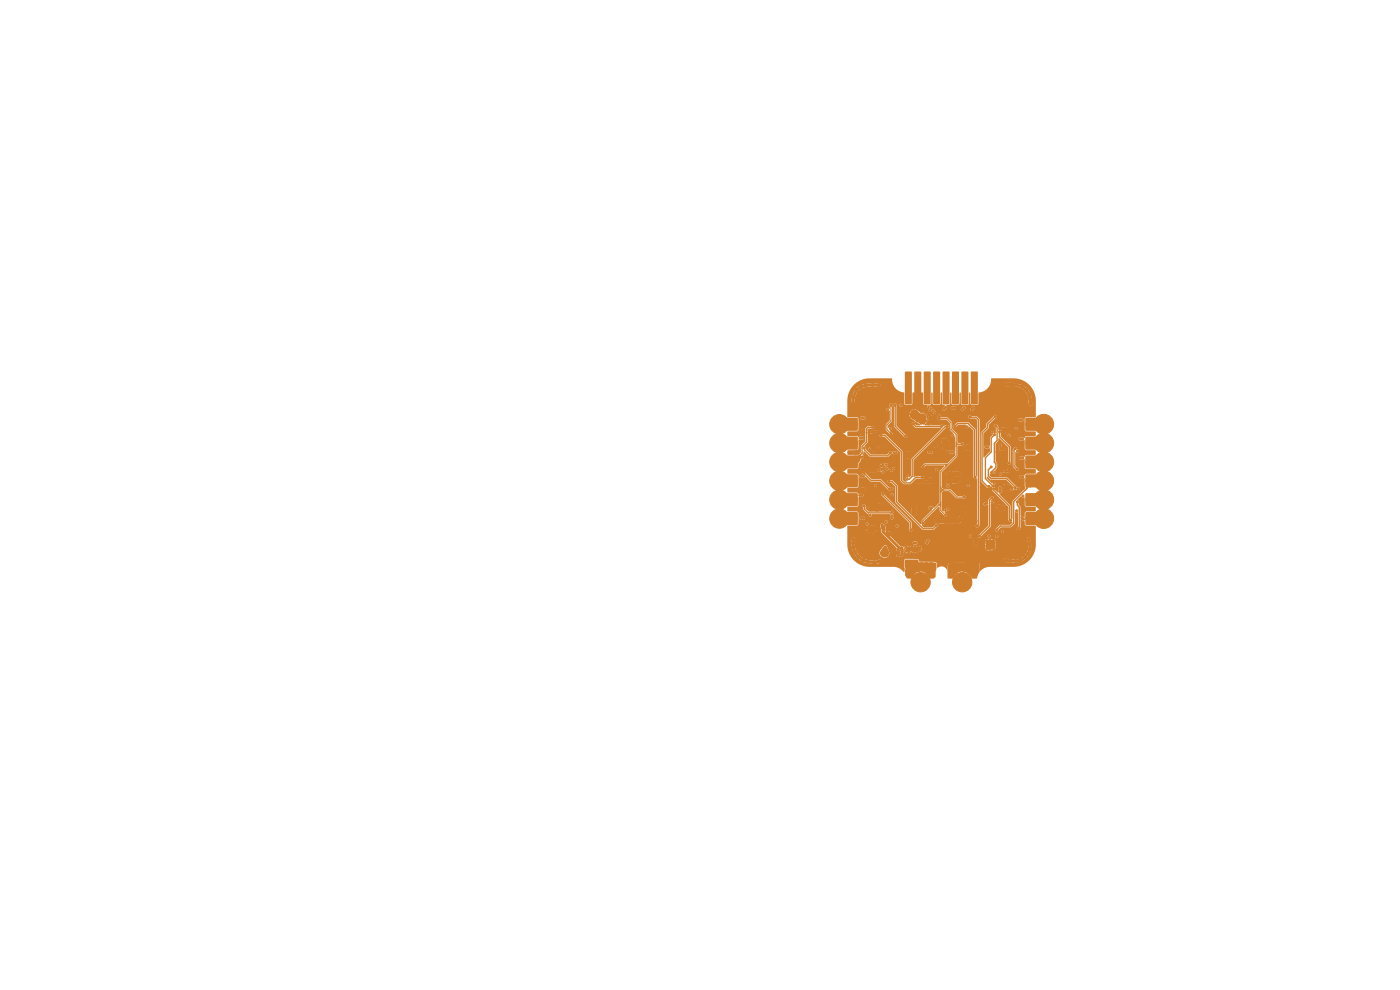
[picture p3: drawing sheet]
<svg xmlns="http://www.w3.org/2000/svg" width="297mm" height="210mm" viewBox="0 0 297 210" stroke-linecap="round" stroke-linejoin="round" font-family="sans-serif">
<circle cx="178.1" cy="90" r="2.05" fill="#ce7d2c" stroke="#ce7d2c" stroke-width=".21"/>
<g fill="#ce7d2c">
<path d="M179.1 88.7l2.7-.1 .2 .3v1.3l-.3 .2h-2.5l-.2-.3z"/>
<path d="M179.1 89.7l2.7-.1 .2 .3v1.3l-.3 .2h-2.5l-.2-.3z"/>
</g>
<circle cx="178.1" cy="94" r="2.05" fill="#ce7d2c" stroke="#ce7d2c" stroke-width=".21"/>
<g fill="#ce7d2c">
<path d="M179.1 92.7l2.7-.1 .2 .3v1.3l-.3 .2h-2.5l-.2-.3z"/>
<path d="M179.1 93.7l2.7-.1 .2 .3v1.3l-.3 .2h-2.5l-.2-.3z"/>
</g>
<circle cx="178.1" cy="98" r="2.05" fill="#ce7d2c" stroke="#ce7d2c" stroke-width=".21"/>
<g fill="#ce7d2c">
<path d="M179.1 96.7l2.7-.1 .2 .3v1.3l-.3 .2h-2.5l-.2-.3z"/>
<path d="M179.1 97.7l2.7-.1 .2 .3v1.3l-.3 .2h-2.5l-.2-.3z"/>
</g>
<circle cx="178.1" cy="102" r="2.05" fill="#ce7d2c" stroke="#ce7d2c" stroke-width=".21"/>
<g fill="#ce7d2c">
<path d="M179.1 100.7l2.7-.1 .2 .3v1.3l-.3 .2h-2.5l-.2-.3z"/>
<path d="M179.1 101.7l2.7-.1 .2 .3v1.3l-.3 .2h-2.5l-.2-.3z"/>
</g>
<circle cx="178.1" cy="106" r="2.05" fill="#ce7d2c" stroke="#ce7d2c" stroke-width=".21"/>
<g fill="#ce7d2c">
<path d="M179.1 104.7l2.7-.1 .2 .3v1.3l-.3 .2h-2.5l-.2-.3z"/>
<path d="M179.1 105.7l2.7-.1 .2 .3v1.3l-.3 .2h-2.5l-.2-.3z"/>
</g>
<circle cx="178.1" cy="110" r="2.05" fill="#ce7d2c" stroke="#ce7d2c" stroke-width=".21"/>
<g fill="#ce7d2c">
<path d="M179.1 108.7l2.7-.1 .2 .3v1.3l-.3 .2h-2.5l-.2-.3z"/>
<path d="M179.1 109.7l2.7-.1 .2 .3v1.3l-.3 .2h-2.5l-.2-.3z"/>
<path d="M217.6 88.7l2.7-.1 .2 .3v1.3l-.3 .2h-2.5l-.2-.3z"/>
<path d="M217.6 89.7l2.7-.1 .2 .3v1.3l-.3 .2h-2.5l-.2-.3z"/>
</g>
<circle cx="221.4" cy="90" r="2.1" fill="#ce7d2c" stroke="#ce7d2c" stroke-width=".21"/>
<g fill="#ce7d2c">
<path d="M217.6 92.7l2.7-.1 .2 .3v1.3l-.3 .2h-2.5l-.2-.3z"/>
<path d="M217.6 93.7l2.7-.1 .2 .3v1.3l-.3 .2h-2.5l-.2-.3z"/>
</g>
<circle cx="221.4" cy="94" r="2.1" fill="#ce7d2c" stroke="#ce7d2c" stroke-width=".21"/>
<g fill="#ce7d2c">
<path d="M217.6 96.7l2.7-.1 .2 .3v1.3l-.3 .2h-2.5l-.2-.3z"/>
<path d="M217.6 97.7l2.7-.1 .2 .3v1.3l-.3 .2h-2.5l-.2-.3z"/>
</g>
<circle cx="221.4" cy="98" r="2.1" fill="#ce7d2c" stroke="#ce7d2c" stroke-width=".21"/>
<g fill="#ce7d2c">
<path d="M217.6 100.7l2.7-.1 .2 .3v1.3l-.3 .2h-2.5l-.2-.3z"/>
<path d="M217.6 101.7l2.7-.1 .2 .3v1.3l-.3 .2h-2.5l-.2-.3z"/>
</g>
<circle cx="221.4" cy="102" r="2.1" fill="#ce7d2c" stroke="#ce7d2c" stroke-width=".21"/>
<g fill="#ce7d2c">
<path d="M217.6 104.7l2.7-.1 .2 .3v1.3l-.3 .2h-2.5l-.2-.3z"/>
<path d="M217.6 105.7l2.7-.1 .2 .3v1.3l-.3 .2h-2.5l-.2-.3z"/>
</g>
<circle cx="221.4" cy="106" r="2.1" fill="#ce7d2c" stroke="#ce7d2c" stroke-width=".21"/>
<g fill="#ce7d2c">
<path d="M217.6 108.7l2.7-.1 .2 .3v1.3l-.3 .2h-2.5l-.2-.3z"/>
<path d="M217.6 109.7l2.7-.1 .2 .3v1.3l-.3 .2h-2.5l-.2-.3z"/>
</g>
<circle cx="221.4" cy="110" r="2.1" fill="#ce7d2c" stroke="#ce7d2c" stroke-width=".21"/>
<path d="M192 118.8l2.7-.1 .2 .3v1.3l-.3 .2h-2.6l-.1-.3z" fill="#ce7d2c"/>
<g fill="#ce7d2c" stroke="#ce7d2c" stroke-width=".21">
<circle cx="195.3" cy="123.5" r="2.05"/>
<circle cx="204.1" cy="123.5" r="2.05"/>
</g>
<path d="M204.7 118.8l2.8-.1 .1 .3v1.3l-.2 .2h-2.6l-.2-.3z" fill="#ce7d2c"/>
<g fill="#ce7d2c" stroke="#ce7d2c" stroke-width=".21">
<circle cx="184.5" cy="85" r="2.2"/>
<circle cx="184.5" cy="115.5" r="2.2"/>
<circle cx="215" cy="85" r="2.2"/>
<circle cx="215" cy="115.5" r="2.2"/>
</g>
<g fill="#ce7d2c">
<path d="M192 78.9l1.2-.1 .2 .2v6.6l-.2 .2h-1l-.3-.2z"/>
<path d="M194 78.9l1.2-.1 .3 .2v6.6l-.3 .2h-1l-.3-.2z"/>
<path d="M196 78.9l1.2-.1 .2 .2v6.6l-.2 .2h-1l-.2-.2z"/>
<path d="M198 78.9l1.2-.1 .3 .2v6.6l-.3 .2h-1l-.3-.2z"/>
<path d="M200 78.9l1.2-.1 .2 .2v6.6l-.2 .2h-1l-.3-.2z"/>
<path d="M202 78.9l1.2-.1 .2 .2v6.6l-.2 .2h-1l-.3-.2z"/>
<path d="M204 78.9l1.2-.1 .2 .2v6.6l-.2 .2h-1l-.3-.2z"/>
<path d="M206 78.9l1.2-.1 .2 .2v6.6l-.2 .2h-1l-.2-.2z"/>
</g>
<g fill="#ce7d2c" stroke="#ce7d2c" stroke-width=".21">
<circle cx="213" cy="91.8" r=".2"/>
<circle cx="192.3" cy="96" r=".2"/>
<circle cx="212.8" cy="107.5" r=".22"/>
<circle cx="181.4" cy="117.2" r=".3"/>
<circle cx="185.6" cy="99.5" r=".2"/>
<circle cx="183.1" cy="91.3" r=".2"/>
<circle cx="188.1" cy="107.3" r=".2"/>
<circle cx="207" cy="90.3" r=".2"/>
<circle cx="187.6" cy="106.9" r=".2"/>
<circle cx="184.5" cy="108" r=".2"/>
<circle cx="189.6" cy="117.9" r=".2"/>
<circle cx="200.6" cy="93.8" r=".2"/>
<circle cx="201.7" cy="100.2" r=".2"/>
<circle cx="212.9" cy="103.9" r=".2"/>
<circle cx="182.9" cy="91.9" r=".2"/>
<circle cx="218.3" cy="114.4" r=".3"/>
<circle cx="183.8" cy="112.9" r=".2"/>
<circle cx="216.4" cy="95.8" r=".22"/>
<circle cx="195.1" cy="86.9" r=".2"/>
<circle cx="213.9" cy="103.9" r=".2"/>
<circle cx="198" cy="101.8" r=".2"/>
<circle cx="199" cy="110.3" r=".2"/>
<circle cx="197.4" cy="101.8" r=".2"/>
<circle cx="193.8" cy="117.8" r=".22"/>
<circle cx="205.6" cy="108.5" r=".2"/>
<circle cx="182" cy="96.2" r=".2"/>
<circle cx="186.8" cy="107.1" r=".2"/>
<circle cx="194.3" cy="102.3" r=".2"/>
<circle cx="200.7" cy="94.8" r=".2"/>
<circle cx="191.9" cy="118.2" r=".22"/>
<circle cx="216.9" cy="95.8" r=".22"/>
<circle cx="216.3" cy="91.7" r=".23"/>
<circle cx="215.6" cy="112.8" r=".2"/>
<circle cx="204.6" cy="108.7" r=".2"/>
<circle cx="184.5" cy="107.4" r=".2"/>
<circle cx="192.2" cy="97" r=".2"/>
<circle cx="184.7" cy="104.1" r=".2"/>
<circle cx="204.5" cy="121" r=".23"/>
<circle cx="211.9" cy="95.9" r=".2"/>
<circle cx="211.7" cy="107.3" r=".23"/>
<circle cx="184.4" cy="100" r=".2"/>
<circle cx="201.2" cy="102.4" r=".2"/>
<circle cx="205.7" cy="118.2" r=".22"/>
<circle cx="204" cy="110.5" r=".22"/>
<circle cx="203" cy="110.9" r=".2"/>
<circle cx="194.5" cy="100.7" r=".2"/>
<circle cx="197.4" cy="102.3" r=".2"/>
<circle cx="197.5" cy="88.5" r=".2"/>
<circle cx="205.1" cy="108.2" r=".2"/>
<circle cx="202.5" cy="120" r=".23"/>
<circle cx="204" cy="110" r=".23"/>
<circle cx="202.7" cy="101.8" r=".2"/>
<circle cx="202.4" cy="110.9" r=".2"/>
<circle cx="200.5" cy="102.4" r=".2"/>
<circle cx="200.9" cy="93.3" r=".2"/>
<circle cx="184.9" cy="112.1" r=".2"/>
<circle cx="201.1" cy="110.9" r=".2"/>
<circle cx="200" cy="94.3" r=".2"/>
<circle cx="184.7" cy="112.8" r=".2"/>
<circle cx="206" cy="94.9" r=".2"/>
<circle cx="186.4" cy="81.7" r=".3"/>
<circle cx="204.8" cy="94.5" r=".2"/>
<circle cx="194.2" cy="109.1" r=".2"/>
<circle cx="197.6" cy="101" r=".2"/>
<circle cx="212.2" cy="107.8" r=".2"/>
<circle cx="201.5" cy="122" r=".23"/>
<circle cx="183.4" cy="103.7" r=".2"/>
<circle cx="213.9" cy="103" r=".22"/>
<circle cx="201.3" cy="94.8" r=".2"/>
<circle cx="218.1" cy="117.5" r=".3"/>
<circle cx="212.8" cy="103.1" r=".23"/>
<circle cx="192.8" cy="96" r=".2"/>
<circle cx="202" cy="120.5" r=".22"/>
<circle cx="216.5" cy="99.8" r=".23"/>
<circle cx="203.4" cy="110" r=".23"/>
<circle cx="202" cy="121.5" r=".22"/>
<circle cx="187.7" cy="95" r=".2"/>
<circle cx="216.8" cy="91.7" r=".23"/>
<circle cx="214.5" cy="81.5" r=".3"/>
<circle cx="200.6" cy="94.3" r=".2"/>
<circle cx="211.6" cy="107.9" r=".22"/>
<circle cx="182.3" cy="92" r=".2"/>
<circle cx="201.7" cy="101.8" r=".2"/>
<circle cx="201.1" cy="110.3" r=".2"/>
<circle cx="184.6" cy="99.5" r=".2"/>
<circle cx="193.2" cy="117.8" r=".22"/>
<circle cx="206.8" cy="114.5" r=".22"/>
<circle cx="189.4" cy="116.6" r=".2"/>
<circle cx="200.5" cy="101.8" r=".2"/>
<circle cx="185.9" cy="100" r=".2"/>
<circle cx="216.4" cy="113.1" r=".2"/>
<circle cx="213.1" cy="103.5" r=".2"/>
<circle cx="201.5" cy="121" r=".23"/>
<circle cx="184.5" cy="95.6" r=".2"/>
<circle cx="196.2" cy="87.3" r=".2"/>
<circle cx="203.5" cy="100.9" r=".2"/>
<circle cx="203.5" cy="100.3" r=".2"/>
<circle cx="185.6" cy="111.7" r=".2"/>
<circle cx="199.8" cy="93.3" r=".2"/>
<circle cx="207" cy="122.1" r=".2"/>
<circle cx="200.2" cy="94.8" r=".2"/>
<circle cx="206.2" cy="121.1" r=".2"/>
<circle cx="181.1" cy="116.2" r=".3"/>
<circle cx="183.7" cy="81.7" r=".3"/>
<circle cx="200.7" cy="95.3" r=".2"/>
<circle cx="214.1" cy="103.5" r=".2"/>
<circle cx="185.3" cy="112.1" r=".2"/>
<circle cx="198.1" cy="94.5" r=".2"/>
<circle cx="195.1" cy="86.2" r=".2"/>
<circle cx="204.8" cy="95.4" r=".2"/>
<circle cx="204" cy="119.7" r=".2"/>
<circle cx="189.9" cy="117.1" r=".2"/>
<circle cx="206" cy="95.4" r=".2"/>
<circle cx="202" cy="119.7" r=".23"/>
<circle cx="193.2" cy="118.2" r=".2"/>
<circle cx="205.1" cy="108.6" r=".2"/>
<circle cx="202.9" cy="100.8" r=".2"/>
<circle cx="206.3" cy="122.1" r=".2"/>
<circle cx="193.7" cy="108.6" r=".2"/>
<circle cx="183.3" cy="104.2" r=".2"/>
<circle cx="205.5" cy="94.9" r=".2"/>
<circle cx="205.6" cy="108" r=".2"/>
<circle cx="195.1" cy="114.6" r=".23"/>
<circle cx="186.1" cy="108.3" r=".2"/>
<circle cx="205" cy="120.5" r=".2"/>
<circle cx="185.2" cy="91.7" r=".2"/>
<circle cx="214.2" cy="99.7" r=".2"/>
<circle cx="204.2" cy="93.3" r=".2"/>
<circle cx="212.8" cy="91.4" r=".2"/>
<circle cx="182.4" cy="103.9" r=".2"/>
<circle cx="212.8" cy="108.1" r=".23"/>
<circle cx="203.2" cy="102.3" r=".2"/>
<circle cx="217" cy="99.8" r=".23"/>
<circle cx="213.4" cy="103.9" r=".2"/>
<circle cx="182.7" cy="112.6" r=".22"/>
<circle cx="204" cy="109.4" r=".23"/>
<circle cx="217.5" cy="118.2" r=".3"/>
<circle cx="193.7" cy="109.2" r=".2"/>
<circle cx="212.2" cy="98.5" r=".2"/>
<circle cx="203.7" cy="101.8" r=".2"/>
<circle cx="212.3" cy="107.3" r=".23"/>
<circle cx="214.1" cy="91" r=".2"/>
<circle cx="202.8" cy="121.5" r=".2"/>
<circle cx="197.5" cy="89.6" r=".2"/>
<circle cx="181.7" cy="95.7" r=".2"/>
<circle cx="216.8" cy="107.8" r=".23"/>
<circle cx="185.9" cy="95.3" r=".2"/>
<circle cx="185.3" cy="96" r=".2"/>
<circle cx="194.6" cy="94.9" r=".2"/>
<circle cx="184.8" cy="96" r=".2"/>
<circle cx="213.6" cy="103.5" r=".2"/>
<circle cx="193.3" cy="115.4" r=".22"/>
<circle cx="185.1" cy="99.5" r=".2"/>
<circle cx="217" cy="103.7" r=".22"/>
<circle cx="188.6" cy="107.3" r=".2"/>
<circle cx="184.4" cy="112.2" r=".2"/>
<circle cx="194.5" cy="100.3" r=".2"/>
<circle cx="213.4" cy="112.4" r=".2"/>
<circle cx="193.6" cy="107.6" r=".2"/>
<circle cx="212.4" cy="116.5" r=".2"/>
<circle cx="203.2" cy="101.8" r=".2"/>
<circle cx="181.7" cy="82.7" r=".3"/>
<circle cx="202.3" cy="100.3" r=".2"/>
<circle cx="218.5" cy="84.6" r=".3"/>
<circle cx="213.4" cy="103" r=".22"/>
<circle cx="213.9" cy="91.4" r=".2"/>
<circle cx="194.8" cy="102.3" r=".2"/>
<circle cx="202.3" cy="122" r=".2"/>
<circle cx="183.1" cy="118.8" r=".3"/>
<circle cx="189.1" cy="113.5" r=".22"/>
<circle cx="198.6" cy="94.5" r=".2"/>
<circle cx="180.8" cy="85.8" r=".3"/>
<circle cx="201.8" cy="100.7" r=".2"/>
<circle cx="183.2" cy="112.6" r=".22"/>
<circle cx="195.3" cy="102.3" r=".2"/>
<circle cx="185.1" cy="81.6" r=".3"/>
<circle cx="198" cy="97.8" r=".2"/>
<circle cx="205.4" cy="121.1" r=".2"/>
<circle cx="192.5" cy="118.2" r=".23"/>
<circle cx="212.4" cy="95.9" r=".2"/>
<circle cx="205.4" cy="95.4" r=".2"/>
<circle cx="218.5" cy="115.4" r=".3"/>
<circle cx="181.9" cy="108" r=".2"/>
<circle cx="213.4" cy="95.9" r=".2"/>
<circle cx="201.1" cy="93.8" r=".2"/>
<circle cx="202.9" cy="100.3" r=".2"/>
<circle cx="182.6" cy="82.1" r=".3"/>
<circle cx="192.3" cy="96.5" r=".2"/>
<circle cx="184.2" cy="119.2" r=".3"/>
<circle cx="196.9" cy="102.3" r=".2"/>
<circle cx="186.3" cy="107.1" r=".2"/>
<circle cx="184.8" cy="108.2" r=".2"/>
<circle cx="204.6" cy="107.7" r=".2"/>
<circle cx="182.3" cy="99.7" r=".2"/>
<circle cx="206.6" cy="121.6" r=".2"/>
<circle cx="213.3" cy="95.4" r=".2"/>
<circle cx="198.5" cy="110.3" r=".2"/>
<circle cx="197.1" cy="89.9" r=".2"/>
<circle cx="218.5" cy="108.1" r=".22"/>
<circle cx="203.5" cy="121" r=".23"/>
<circle cx="188.3" cy="113.1" r=".23"/>
<circle cx="186.8" cy="94.7" r=".2"/>
<circle cx="182.8" cy="100.1" r=".2"/>
<circle cx="197.5" cy="89.1" r=".2"/>
<circle cx="202.2" cy="102.1" r=".2"/>
<circle cx="213" cy="91" r=".2"/>
<circle cx="181.3" cy="95.8" r=".2"/>
<circle cx="205.9" cy="94.5" r=".2"/>
<circle cx="213.4" cy="108.1" r=".22"/>
<circle cx="184.8" cy="100" r=".2"/>
<circle cx="182.1" cy="118.1" r=".3"/>
<circle cx="201.5" cy="120" r=".23"/>
<circle cx="200.5" cy="110.3" r=".2"/>
<circle cx="218.7" cy="85.7" r=".3"/>
<circle cx="196.4" cy="102.3" r=".2"/>
<circle cx="194.1" cy="94.9" r=".2"/>
<circle cx="201.1" cy="105.8" r=".2"/>
<circle cx="201.2" cy="100.2" r=".2"/>
<circle cx="213.6" cy="91.8" r=".2"/>
<circle cx="182.8" cy="104.2" r=".2"/>
<circle cx="194.1" cy="94.5" r=".2"/>
<circle cx="182.3" cy="108.2" r=".2"/>
<circle cx="185.7" cy="103.7" r=".2"/>
<circle cx="186" cy="91.6" r=".2"/>
<circle cx="212.5" cy="91" r=".2"/>
<circle cx="185.5" cy="119.3" r=".3"/>
<circle cx="195.4" cy="86.6" r=".2"/>
<circle cx="192.8" cy="96.5" r=".2"/>
<circle cx="218.4" cy="83.7" r=".3"/>
<circle cx="186.7" cy="119.1" r=".3"/>
<circle cx="187.7" cy="107.3" r=".2"/>
<circle cx="207" cy="121.1" r=".2"/>
<circle cx="202.5" cy="121" r=".23"/>
<circle cx="201.7" cy="102.4" r=".2"/>
<circle cx="212.2" cy="108.4" r=".2"/>
<circle cx="203" cy="120.5" r=".22"/>
<circle cx="201.7" cy="110.9" r=".2"/>
<circle cx="182.8" cy="107.7" r=".2"/>
<circle cx="197.9" cy="100.6" r=".2"/>
<circle cx="216.8" cy="82.1" r=".3"/>
<circle cx="182.5" cy="91.4" r=".2"/>
<circle cx="207.4" cy="115.5" r=".22"/>
<circle cx="200.6" cy="100.8" r=".2"/>
<circle cx="210.8" cy="117.1" r=".22"/>
<circle cx="202.9" cy="110.4" r=".2"/>
<circle cx="181.1" cy="84.2" r=".3"/>
<circle cx="184.3" cy="91.3" r=".2"/>
<circle cx="197.4" cy="100.6" r=".2"/>
<circle cx="216.9" cy="113.5" r=".2"/>
<circle cx="202.3" cy="100.8" r=".2"/>
<circle cx="199" cy="110.8" r=".2"/>
<circle cx="194.2" cy="108.6" r=".2"/>
<circle cx="202.3" cy="110.4" r=".2"/>
<circle cx="206.8" cy="115" r=".22"/>
<circle cx="181.5" cy="96.2" r=".2"/>
<circle cx="185.9" cy="112.1" r=".2"/>
<circle cx="205.4" cy="94.5" r=".2"/>
<circle cx="212.2" cy="115.7" r=".2"/>
<circle cx="200" cy="93.8" r=".2"/>
<circle cx="194.2" cy="108.1" r=".2"/>
<circle cx="215.6" cy="81.6" r=".3"/>
<circle cx="198.5" cy="110.8" r=".2"/>
<circle cx="217.7" cy="82.7" r=".3"/>
<circle cx="197.3" cy="87.6" r=".2"/>
<circle cx="185.7" cy="104.1" r=".2"/>
<circle cx="200.2" cy="95.3" r=".2"/>
<circle cx="203.5" cy="120" r=".23"/>
<circle cx="194.5" cy="94.5" r=".2"/>
<circle cx="195.8" cy="102.3" r=".2"/>
<circle cx="184.7" cy="103.4" r=".2"/>
<circle cx="196.6" cy="87" r=".2"/>
<circle cx="213.4" cy="81.6" r=".3"/>
<circle cx="196.8" cy="87.5" r=".2"/>
<circle cx="213.5" cy="91" r=".2"/>
<circle cx="191.8" cy="114" r=".22"/>
<circle cx="182.3" cy="107.8" r=".2"/>
<circle cx="213.3" cy="94.9" r=".2"/>
<circle cx="184.8" cy="107.7" r=".2"/>
<circle cx="185.9" cy="94.8" r=".2"/>
<circle cx="185.1" cy="111.7" r=".2"/>
<circle cx="202.7" cy="102.3" r=".2"/>
<circle cx="207.4" cy="115" r=".23"/>
<circle cx="212.1" cy="115" r=".2"/>
<circle cx="181.1" cy="114.4" r=".3"/>
<circle cx="218.4" cy="116.6" r=".3"/>
<circle cx="190.7" cy="113.9" r=".23"/>
<circle cx="182.2" cy="95.6" r=".2"/>
<circle cx="197.1" cy="88.7" r=".2"/>
<circle cx="192.8" cy="97" r=".2"/>
<circle cx="187.2" cy="95" r=".2"/>
<circle cx="212.9" cy="95.9" r=".2"/>
<circle cx="203.4" cy="110.5" r=".22"/>
<circle cx="200.5" cy="110.8" r=".2"/>
<circle cx="192.8" cy="115.4" r=".23"/>
<circle cx="204.5" cy="120" r=".23"/>
<circle cx="193.7" cy="108.1" r=".2"/>
<circle cx="200.3" cy="93.3" r=".2"/>
<circle cx="214.4" cy="119" r=".3"/>
<circle cx="183.3" cy="91.7" r=".2"/>
<circle cx="204.9" cy="94.9" r=".2"/>
<circle cx="185.9" cy="95.8" r=".2"/>
<circle cx="214.2" cy="100.1" r=".2"/>
<circle cx="217" cy="112.7" r=".23"/>
<circle cx="185.4" cy="100" r=".2"/>
<circle cx="182.8" cy="108.2" r=".2"/>
<circle cx="204.6" cy="108.2" r=".2"/>
<circle cx="216.6" cy="104" r=".22"/>
<circle cx="197.1" cy="101" r=".2"/>
<circle cx="197.9" cy="102.3" r=".2"/>
<circle cx="201.7" cy="110.3" r=".2"/>
<circle cx="187.2" cy="94.5" r=".2"/>
<circle cx="201.3" cy="95.3" r=".2"/>
<circle cx="216.6" cy="118.8" r=".3"/>
<circle cx="204.6" cy="90.6" r=".2"/>
<circle cx="203.7" cy="93.7" r=".2"/>
<circle cx="191.9" cy="117.6" r=".22"/>
<circle cx="201.2" cy="100.8" r=".2"/>
<circle cx="206.8" cy="115.5" r=".22"/>
<circle cx="203.7" cy="93.3" r=".2"/>
<circle cx="197.1" cy="89.4" r=".2"/>
<circle cx="201.1" cy="101.8" r=".2"/>
<circle cx="215.5" cy="119" r=".3"/>
<circle cx="195" cy="115.4" r=".23"/>
<circle cx="198.1" cy="94" r=".2"/>
<circle cx="197.7" cy="105.5" r=".2"/>
<circle cx="182.8" cy="99.6" r=".2"/>
<circle cx="206.3" cy="118.2" r=".23"/>
<circle cx="213.2" cy="118.9" r=".3"/>
<circle cx="196.9" cy="101.8" r=".2"/>
<circle cx="214" cy="99.3" r=".2"/>
<circle cx="198.6" cy="95" r=".2"/>
<circle cx="205.1" cy="107.7" r=".2"/>
<circle cx="189.9" cy="117.6" r=".2"/>
<circle cx="181" cy="115.2" r=".3"/>
<circle cx="187.2" cy="106.9" r=".2"/>
<circle cx="212.2" cy="96.3" r=".2"/>
<circle cx="213.3" cy="91.4" r=".2"/>
<circle cx="194.6" cy="86" r=".2"/>
<circle cx="190.3" cy="113.5" r=".23"/>
<circle cx="182.3" cy="100.1" r=".2"/>
<circle cx="204" cy="100.6" r=".2"/>
<circle cx="186.3" cy="94.7" r=".2"/>
<circle cx="187.2" cy="107.3" r=".2"/>
<circle cx="192.5" cy="117.6" r=".22"/>
<circle cx="194.2" cy="107.6" r=".2"/>
<circle cx="213.4" cy="100" r=".2"/>
<circle cx="213.5" cy="107.6" r=".22"/>
<circle cx="195.5" cy="87.3" r=".2"/>
<circle cx="188.8" cy="113" r=".23"/>
<circle cx="189.8" cy="116.7" r=".2"/>
<circle cx="184.6" cy="111.7" r=".2"/>
<circle cx="189.4" cy="117.1" r=".2"/>
<circle cx="201.2" cy="94.3" r=".2"/>
<circle cx="182.8" cy="103.7" r=".2"/>
<circle cx="207.3" cy="114.4" r=".22"/>
<circle cx="185.5" cy="113" r=".2"/>
<circle cx="188.6" cy="113.5" r=".23"/>
<circle cx="212.6" cy="100" r=".2"/>
<circle cx="211.5" cy="95.9" r=".2"/>
<circle cx="184.3" cy="91.8" r=".2"/>
<circle cx="195.8" cy="87" r=".2"/>
<circle cx="194.7" cy="86.5" r=".2"/>
<circle cx="189.3" cy="117.6" r=".2"/>
<circle cx="198.6" cy="93.9" r=".2"/>
<circle cx="203" cy="119.7" r=".2"/>
<circle cx="205" cy="119.5" r=".2"/>
<circle cx="197.2" cy="88.1" r=".2"/>
<circle cx="205.8" cy="121.7" r=".2"/>
<circle cx="204" cy="120.5" r=".22"/>
<circle cx="193.8" cy="118.2" r=".2"/>
<circle cx="215.8" cy="95.7" r=".22"/>
<circle cx="216.9" cy="93.1" r=".23"/>
<circle cx="210.5" cy="91.7" r=".2"/>
<circle cx="212.2" cy="100.6" r=".2"/>
<circle cx="214.1" cy="92.4" r=".2"/>
<circle cx="216.4" cy="93.1" r=".23"/>
<circle cx="205.2" cy="90.5" r=".2"/>
<circle cx="193.3" cy="88.4" r=".2"/>
<circle cx="193.7" cy="88.7" r=".2"/>
<circle cx="194.6" cy="89.3" r=".2"/>
<circle cx="196" cy="89.8" r=".2"/>
<circle cx="194" cy="88.3" r=".2"/>
<circle cx="194.3" cy="87.2" r=".2"/>
<circle cx="210" cy="115.2" r=".22"/>
<circle cx="210.8" cy="115.8" r=".22"/>
<circle cx="196.1" cy="88.9" r=".2"/>
<circle cx="195.4" cy="88.9" r=".2"/>
<circle cx="195" cy="87.9" r=".2"/>
<circle cx="196.3" cy="88.4" r=".2"/>
<circle cx="210" cy="114.7" r=".23"/>
<circle cx="210.8" cy="116.4" r=".23"/>
<circle cx="209.4" cy="116.4" r=".22"/>
<circle cx="210" cy="116.4" r=".23"/>
<circle cx="193.5" cy="87.4" r=".2"/>
<circle cx="209.4" cy="115.2" r=".23"/>
<circle cx="195.2" cy="88.4" r=".2"/>
<circle cx="193.9" cy="115.2" r=".2"/>
<circle cx="194.9" cy="88.8" r=".2"/>
<circle cx="193.6" cy="88" r=".2"/>
<circle cx="196.4" cy="89.3" r=".2"/>
<circle cx="194.4" cy="115.2" r=".2"/>
<circle cx="210.8" cy="114.7" r=".22"/>
<circle cx="196" cy="88.1" r=".2"/>
<circle cx="194.6" cy="87.6" r=".2"/>
<circle cx="209.3" cy="114.7" r=".22"/>
<circle cx="209.4" cy="115.8" r=".23"/>
<circle cx="210.8" cy="115.2" r=".22"/>
<circle cx="193.1" cy="87.9" r=".2"/>
<circle cx="194" cy="87.6" r=".2"/>
<circle cx="194.7" cy="88.3" r=".2"/>
<circle cx="194.3" cy="87.9" r=".2"/>
<circle cx="195.7" cy="88.5" r=".2"/>
<circle cx="195.1" cy="89.3" r=".2"/>
<circle cx="210" cy="115.8" r=".23"/>
<circle cx="194.4" cy="88.8" r=".2"/>
<circle cx="195.5" cy="88" r=".2"/>
<circle cx="195.4" cy="89.8" r=".2"/>
<circle cx="195.7" cy="89.3" r=".2"/>
<circle cx="193.8" cy="87.1" r=".2"/>
<circle cx="210.5" cy="106.6" r=".2"/>
<circle cx="212.7" cy="112.7" r=".2"/>
<circle cx="205.4" cy="103" r=".2"/>
<circle cx="217" cy="105.2" r=".22"/>
<circle cx="210.5" cy="105.6" r=".2"/>
<circle cx="207.8" cy="113.7" r=".2"/>
<circle cx="198.6" cy="111.5" r=".23"/>
<circle cx="188.6" cy="102.1" r=".2"/>
<circle cx="182.7" cy="101.1" r=".22"/>
<circle cx="183.2" cy="101" r=".22"/>
<circle cx="189.1" cy="99.8" r=".2"/>
<circle cx="189.2" cy="103.6" r=".2"/>
<circle cx="185.1" cy="90.6" r=".2"/>
<circle cx="189.6" cy="99.4" r=".2"/>
<circle cx="182.5" cy="96.9" r=".22"/>
<circle cx="183" cy="96.9" r=".2"/>
<circle cx="188.3" cy="86.9" r=".2"/>
<circle cx="188.1" cy="98.6" r=".2"/>
<circle cx="198" cy="122" r=".22"/>
<circle cx="193.9" cy="121" r=".2"/>
<circle cx="196.5" cy="120.5" r=".22"/>
<circle cx="197.2" cy="122" r=".2"/>
<circle cx="196.5" cy="119.5" r=".2"/>
<circle cx="197.5" cy="121.5" r=".22"/>
<circle cx="196.8" cy="121.5" r=".2"/>
<circle cx="193.5" cy="121.5" r=".2"/>
<circle cx="195.5" cy="120.5" r=".22"/>
<circle cx="195" cy="120" r=".22"/>
<circle cx="197" cy="121" r=".22"/>
<circle cx="197.5" cy="120.5" r=".22"/>
<circle cx="192.7" cy="121.5" r=".2"/>
<circle cx="194.3" cy="119.5" r=".2"/>
<circle cx="196" cy="120" r=".22"/>
<circle cx="198" cy="121" r=".22"/>
<circle cx="193.1" cy="121" r=".2"/>
<circle cx="192.3" cy="121" r=".2"/>
<circle cx="194.5" cy="120.4" r=".2"/>
<circle cx="197.5" cy="119.5" r=".2"/>
<circle cx="192.4" cy="122" r=".2"/>
<circle cx="195" cy="121" r=".22"/>
<circle cx="196" cy="121" r=".22"/>
<circle cx="193.1" cy="122" r=".2"/>
<circle cx="198" cy="120" r=".22"/>
<circle cx="195.5" cy="119.5" r=".2"/>
<circle cx="196.7" cy="115.1" r=".22"/>
<circle cx="196.9" cy="114.7" r=".23"/>
<circle cx="197" cy="120" r=".22"/>
<circle cx="183.3" cy="100.4" r=".2"/>
<circle cx="188.7" cy="103.8" r=".2"/>
<circle cx="188.9" cy="96.1" r=".22"/>
<circle cx="183.3" cy="95" r=".2"/>
<circle cx="182.4" cy="92.9" r=".22"/>
<circle cx="186.9" cy="92.4" r=".2"/>
<circle cx="183" cy="92.9" r=".22"/>
<circle cx="195.7" cy="101.3" r=".2"/>
<circle cx="189" cy="92" r=".2"/>
<circle cx="189" cy="85.9" r=".2"/>
<circle cx="182.8" cy="88.7" r=".22"/>
<circle cx="198.7" cy="99.6" r=".2"/>
<circle cx="188.9" cy="90.9" r=".2"/>
<circle cx="183.3" cy="88.7" r=".23"/>
<circle cx="192.2" cy="92.6" r=".2"/>
<circle cx="189.9" cy="85.9" r=".2"/>
<circle cx="201.1" cy="103.1" r=".2"/>
<circle cx="216.5" cy="101.1" r=".22"/>
<circle cx="211.5" cy="112.5" r=".2"/>
<circle cx="217" cy="101.1" r=".23"/>
<circle cx="210.9" cy="102.5" r=".2"/>
<circle cx="211" cy="100.1" r=".2"/>
<circle cx="205.9" cy="113.7" r=".2"/>
<circle cx="184" cy="111.2" r=".2"/>
<circle cx="183.2" cy="109.9" r=".22"/>
<circle cx="185.8" cy="103" r=".2"/>
<circle cx="184.6" cy="109.3" r=".2"/>
<circle cx="190.3" cy="111.6" r=".2"/>
<circle cx="182.7" cy="109.9" r=".23"/>
<circle cx="215.7" cy="108.4" r=".23"/>
<circle cx="187.2" cy="104.7" r=".2"/>
<circle cx="182.9" cy="105.1" r=".23"/>
<circle cx="193.2" cy="112.5" r=".2"/>
<circle cx="182.4" cy="105.1" r=".23"/>
<circle cx="216.3" cy="89.1" r=".23"/>
<circle cx="216.8" cy="89.1" r=".23"/>
<circle cx="202.2" cy="92.4" r=".2"/>
<circle cx="211.2" cy="90.2" r=".2"/>
<circle cx="210.4" cy="100.3" r=".2"/>
<circle cx="214.1" cy="98.3" r=".2"/>
<circle cx="216.5" cy="97.2" r=".23"/>
<circle cx="212" cy="91.6" r=".2"/>
<circle cx="217" cy="97.2" r=".23"/>
<circle cx="210.8" cy="103.7" r=".2"/>
<circle cx="216.8" cy="109.8" r=".23"/>
<circle cx="217.1" cy="110.1" r=".22"/>
<circle cx="214.4" cy="110.4" r=".2"/>
<circle cx="197.4" cy="86.7" r=".2"/>
<circle cx="197.9" cy="87.1" r=".2"/>
<circle cx="197" cy="86.3" r=".2"/>
<circle cx="198.3" cy="87.5" r=".2"/>
<circle cx="199.3" cy="88.8" r=".22"/>
<circle cx="204.2" cy="94.2" r=".2"/>
<circle cx="195.8" cy="99" r=".2"/>
<circle cx="195.8" cy="111" r=".2"/>
<circle cx="199.3" cy="88.3" r=".22"/>
<circle cx="200.6" cy="109.3" r=".2"/>
<circle cx="204.6" cy="105.4" r=".2"/>
<circle cx="200.6" cy="86.4" r=".22"/>
<circle cx="200.3" cy="86.8" r=".2"/>
<circle cx="199.8" cy="90.4" r=".22"/>
<circle cx="193.8" cy="89.9" r=".22"/>
<circle cx="202" cy="86.5" r=".2"/>
<circle cx="202.5" cy="86.5" r=".23"/>
<circle cx="192.4" cy="101.7" r=".2"/>
<circle cx="201" cy="90.5" r=".22"/>
<circle cx="204.5" cy="86.5" r=".23"/>
<circle cx="204.1" cy="86.9" r=".2"/>
<circle cx="202.5" cy="90.5" r=".22"/>
<circle cx="206.9" cy="101.3" r=".2"/>
<circle cx="206.1" cy="86.9" r=".2"/>
<circle cx="205.7" cy="88.5" r=".22"/>
<circle cx="207.3" cy="111.6" r=".2"/>
<circle cx="206.5" cy="86.5" r=".23"/>
<circle cx="215.4" cy="103.6" r=".2"/>
<circle cx="210.3" cy="99" r=".2"/>
<circle cx="216" cy="112.1" r=".2"/>
<circle cx="215.8" cy="106.5" r=".22"/>
<circle cx="210.8" cy="103.1" r=".2"/>
<circle cx="211" cy="92.2" r=".2"/>
<circle cx="215.6" cy="90.9" r=".2"/>
<circle cx="216" cy="103.7" r=".2"/>
<circle cx="191.1" cy="85.9" r=".2"/>
<circle cx="186.6" cy="99.8" r=".22"/>
<circle cx="211.2" cy="88.3" r=".2"/>
<circle cx="209.8" cy="103.2" r=".2"/>
<circle cx="209.8" cy="113.7" r=".2"/>
<circle cx="214.7" cy="103.8" r=".2"/>
<circle cx="211.5" cy="113.8" r=".2"/>
<circle cx="189.3" cy="104.9" r=".2"/>
<circle cx="188.2" cy="99.5" r=".2"/>
<circle cx="189.2" cy="108.6" r=".2"/>
<circle cx="183.2" cy="107.3" r=".2"/>
<circle cx="215.8" cy="99.6" r=".2"/>
<circle cx="215.4" cy="95.2" r=".2"/>
<circle cx="188" cy="110.7" r=".2"/>
<circle cx="187.3" cy="100.1" r=".2"/>
<circle cx="194.5" cy="117" r=".2"/>
<circle cx="212.1" cy="104.4" r=".2"/>
<circle cx="187.1" cy="111.9" r=".2"/>
<circle cx="193.5" cy="116.7" r=".2"/>
<circle cx="212.3" cy="95.3" r=".2"/>
<circle cx="187.5" cy="99" r=".2"/>
<circle cx="192.2" cy="116.1" r=".22"/>
<circle cx="194.7" cy="116.6" r=".2"/>
<circle cx="192.2" cy="116.9" r=".22"/>
<circle cx="190.5" cy="117.8" r=".2"/>
<circle cx="195.2" cy="116.6" r=".2"/>
<circle cx="194.7" cy="116.1" r=".2"/>
<circle cx="190.4" cy="116.6" r=".2"/>
<circle cx="191.2" cy="117.8" r=".23"/>
<circle cx="192.9" cy="116.1" r=".2"/>
<circle cx="192.9" cy="116.6" r=".22"/>
<circle cx="193.8" cy="117" r=".2"/>
<circle cx="194.1" cy="116.1" r=".2"/>
<circle cx="212.1" cy="103.5" r=".2"/>
<circle cx="212.3" cy="94.9" r=".2"/>
<circle cx="187.6" cy="112.2" r=".2"/>
<circle cx="187.4" cy="98.5" r=".2"/>
<circle cx="187.1" cy="111.3" r=".2"/>
<circle cx="191.3" cy="117.2" r=".22"/>
<circle cx="195.3" cy="116.1" r=".2"/>
<circle cx="212.1" cy="103.9" r=".2"/>
<circle cx="194.1" cy="116.6" r=".2"/>
<circle cx="192.9" cy="117.1" r=".2"/>
<circle cx="191.3" cy="116.7" r=".22"/>
<circle cx="193.5" cy="116.1" r=".2"/>
<circle cx="186.9" cy="98.8" r=".2"/>
<circle cx="187.6" cy="111.7" r=".2"/>
<circle cx="191.3" cy="116.2" r=".22"/>
<circle cx="212.2" cy="94.5" r=".2"/>
<circle cx="192.5" cy="101" r=".2"/>
<circle cx="202.1" cy="95.9" r=".2"/>
<circle cx="189.6" cy="96" r=".2"/>
<circle cx="197.7" cy="107.7" r=".2"/>
<circle cx="188.3" cy="116.9" r=".2"/>
<circle cx="187.3" cy="116.9" r=".2"/>
<circle cx="187.7" cy="117.8" r=".2"/>
<circle cx="187.9" cy="117.3" r=".2"/>
<circle cx="201.1" cy="108" r=".2"/>
<circle cx="186.9" cy="117.3" r=".2"/>
<circle cx="187.8" cy="116.1" r=".23"/>
<circle cx="190.1" cy="96" r=".2"/>
<circle cx="197.6" cy="96" r=".2"/>
<circle cx="187.2" cy="117.8" r=".2"/>
<circle cx="197.1" cy="96" r=".2"/>
<circle cx="188" cy="116.5" r=".2"/>
<circle cx="189.2" cy="109.9" r=".2"/>
<circle cx="200.6" cy="108.3" r=".2"/>
<circle cx="187.8" cy="116.9" r=".2"/>
<circle cx="209.6" cy="94.9" r=".2"/>
<circle cx="201.6" cy="95.9" r=".2"/>
<circle cx="197.2" cy="107.7" r=".2"/>
<circle cx="209.1" cy="94.8" r=".2"/>
<circle cx="209.4" cy="106.7" r=".2"/>
<circle cx="188.2" cy="117.8" r=".2"/>
<circle cx="188.4" cy="117.3" r=".2"/>
<circle cx="187.5" cy="116.5" r=".2"/>
<circle cx="187.4" cy="117.3" r=".2"/>
<circle cx="208.9" cy="106.9" r=".2"/>
<circle cx="189.2" cy="109.4" r=".2"/>
</g>
<g fill="none" stroke="#ce7d2c" stroke-width=".3">
<path d="M183.4 95v.4l1.3 1.3h3.6l.6-.7M185.1 90.7h-.9l-.4 .3v2.8l-.9 .9v1.4l-1.1 1.1M186.8 92.4h.9l3.5 3.4v6.1l.6 .6h1.3l1.2-1.2h1.3M189.9 85.9v4.5l2.2 2.2M193.8 89.9l.5 .6h5.4M199.3 88.2v.6M201 90.5h-.4l-7.1 7v3.6l-.6 .6h-.4M202.5 90.5l.7-.7h2.1l1.5 1.4v10l.1 .1M205.8 88.5h1.3l.5 .5v21.6M210.3 99l-.6 .7v1.3l.6 .5h3.3l1.8 1.9v.2M211 92.2l-.7 .7v3l-1.3 1.2v4.4l1.6 1.6h.2M211.2 88.3l-1.7 1.7v.7l-1.2 1.2v10.1l1.2 1.2h.3"/>
<path d="M211.2 90.2l.3 .4v2.9l-.6 .5v4l.4 .4v.8l-.9 .9v.2M212 91.6v1.1l2.1 2v3.5M215.4 95.1l-.3 .4v3.4l.7 .7M183.2 107.3l.2 .2v.5l.8 .8h4.9l.1-.2M183.3 100.4l1.6 1.6h1.9l1.9 1.8M187.2 104.6v.3l6 6v1.6M188.6 102.2h.6l.9 .9v3.4l5.8 5.7h2l.7-.7M193.2 112.1h.1M207.5 110.4v1l-.2 .2M209.3 106.8l-.4 .1M210.4 105.6l-.5 .5v5.5l-2.1 2.2M210.8 103.7v.3l3.4 3.4v2.9l.1 .1"/>
<path d="M215.8 106.5v.7l.4 .4v4.3l-.2 .2M217.9 103.2v.3l-2.9 2.9v4.6l-.6 .6h-2.2l-.7 .9"/>
</g>
<path d="M202.5 90.5h.1M205.7 88.5h.1M210.3 99h.1M214.1 98.2h.1M191.2 117.8h-.7M195.6 101.3h.1M207.6 110.4h-.1M210.4 100.3h.1M210.5 105.6h-.1M214.3 110.4h.1M215.4 103.6h.1" fill="none" stroke="#ce7d2c" stroke-width=".4"/>
<path d="M211.2 88.3h.1M215.5 91h.2M189.3 104.9l-.1 .1M195.7 101.3h.1M195.8 101.3h-.1" fill="none" stroke="#ce7d2c" stroke-width=".21"/>
<g fill="none" stroke="#ce7d2c" stroke-width=".25">
<path d="M189 85.9v3.4l-.8 .8v1l.8 .9M192.1 92.6h.1M199.2 88.8h1.7l.8 .9v1.4l1.1 1.1v4.6l-3.2 3.2v8.3l1 1.1M200.5 98.5l.2 .4M200.6 98.5l.2 .3M201.1 98.5h-4.8l-.5 .5M202.8 93.9l.4 .4-.4 .3M204.1 94.2l-1.3 .1M199.1 107.2h.3l.2 .2M199.3 107l.3 .1M199.6 103.5l.4 .5M199.6 104h1.9l1.5 1.5h1.6"/>
<path d="M199.6 106.7l-3.8 3.8v.6M200 103.9l-.4 .4M209.8 103.2h.1M210.8 103.6v.1M214.7 103.8h.1"/>
</g>
<path d="M187.4 112v.9l3.4 3.3h.5" fill="none" stroke="#ce7d2c" stroke-width=".6"/>
<g fill="#ce7d2c">
<path d="M193.5 107.4l.7-.1 .2 .2 .1 1.7-.2 .2h-.6l-.2-.2z"/>
<path d="M184.5 111.6h1.2l.4 .6-.6 .9-1.8-.1-.1-.3z"/>
<path d="M197.3 100.5h.7v.2l-.3 .5h-.7l-.1-.2z"/>
<path d="M187 111.2h.2l.6 .4-.1 .8h-.3l-.5-.4z"/>
<path d="M194.4 85.9l.2-.1a1.5 1.5 0 0 1 1.1 .9 1.84 1.84 0 0 1 2 2.4v.7l-.5 .3-.3-.1v-.5a2.5 2.5 0 0 0-.2-1.8l-.4-.2a1.84 1.84 0 0 1-1.9-1.5z"/>
<path d="M193.7 86.9l.7 .2 1.1 .7 .6 .1 .4 .5 .1 .8-.1 .3-.4 .5h-.8l-2.1-1.5-.2-.7z"/>
<path d="M212.6 103l.2-.2h1.2l.3 .6-.4 .7h-1.1a.34 .34 0 0 1-.2-.4 .34 .34 0 0 1 .3-.2l-.2-.2z"/>
<path d="M198 93.8l.6-.1 .2 .2v1l-.1 .3-.7-.7z"/>
<path d="M212.4 99.8l1.5-.2-.1-.4 .3-.1 .3 .5v.4l-.2 .3-1.7-.1-.2-.2z"/>
<path d="M199.7 93.1h1.3l.3 1.2-1.4-.1-.3-.8z"/>
<path d="M181.5 82.4a6.2 6.2 0 0 1 5-1.1l.3 .4-.3 .3a7.6 7.6 0 0 0-3.8 .4l-.8 .5-.5 1.3-.3 1.6-.3 .3-.3-.2a6.8 6.8 0 0 1 1-3.5z"/>
<path d="M204.4 107.6l.7-.1 .2 .3h.4v.8l-.6 .2-.7-.1z"/>
<path d="M193.8 115l.5-.1 .2 .3-.1 .2h-.5z"/>
<path d="M213.1 81.3l.1-.1a5.8 5.8 0 0 1 4.8 1.3 5.3 5.3 0 0 1 1 3.3l-.3 .3h-.3l-.1-.3a3.4 3.4 0 0 0-3.8-3.9h-1.4l-.1-.3z"/>
<path d="M185.7 94.7l.6-.2h.7l.3-.2 .1 .3v.2h.4l.1 .2-.2 .2h-.4l-.3-.4-.9 .1-.2-.3z"/>
<path d="M190.4 116.3l.9-.3 .3 .1-.1 1.1-.2 .8-1-.1 .1-.2 .7-.2 .1-.5-.3-.5-.4 .2-.2-.1z"/>
<path d="M192.1 116l.5 .1 2.7-.2 .1 .2v.6l-.6 .1-.4 .4-.2-.1-.5 .1-.2-.3-.2-.1-.4 .4-.8-.2 .1-.5-.2-.4z"/>
<path d="M192.1 95.9l.7-.1 .2 .2v1l-.1 .2h-.7l-.1-.2z"/>
<path d="M209.1 114.7l.3-.2h1.3l.3 .1v1.7l-.1 .2h-1.7z"/>
<path d="M206.6 114.4l.7-.2 .3 .2v1l-.2 .2-.5 .1-.3-.2z"/>
<path d="M211.4 107.2l.9-.1 .5 .2h.8v.9l-.9 .1-.4 .2h-.2l-.1-.3-.6-.1z"/>
<path d="M194.2 102.1h2.2l.6-.5h.9l.2 .2-.2 .7h-3.6l-.2-.2z"/>
<path d="M184.3 95l.3 .1v.4a1.01 1.01 0 0 0 1.1 .2v-.9l.2-.2 .2 .2-.1 1.1-.7 .3h-.7a1.02 1.02 0 0 1-.3-1.1z"/>
<path d="M200.3 101.7l3.5-.1 .1 .3-.7 .6-2.7 .1-.2-.1z"/>
<path d="M204.7 94.4h1.4l.1 .6-.2 .6-1.3-.1-.1-.2z"/>
<path d="M188.2 112.9l.7-.1 .5 .7-.6 .2-.7-.7z"/>
<path d="M186.9 98.6l.5-.3 .2 .7-.1 .2-.6-.2-.1-.1z"/>
<path d="M212.1 94.3l.3 .1 .1 .9-.2 .2-.2-.2z"/>
<path d="M212.9 118.7l.3-.2 1.2 .2a3 3 0 0 0 3.2-1 3 3 0 0 0 .4-3.3v-.3h.5a3.9 3.9 0 0 1-1.8 5l-1.2 .2-2.3-.1-.3-.2z"/>
<path d="M212.3 90.8l.2-.1 1.6 .1 .2 .2-.6 1-.8-.1-.6-.7z"/>
<path d="M201.3 119.5h6.5l.1 1.6-.7 1.6h-.9l-.6-.8-1.4-.6a1.89 1.89 0 0 0-1.6 .5l-.6 .9h-.7l-.4-.3v-2.3z"/>
<path d="M182.4 91.3l.7-.1 .3 .4v.3l-1.2 .2-.1-.2z"/>
<path d="M189.2 116.5h.8v1l-.3 .5h-.2l-.4-.5z"/>
<path d="M211.3 95.8l1.8-.2v-.7l.3-.2 .1 .1 .1 1.1-.1 .2h-1l-.1 .4h-.2l-.3-.4h-.3a.23 .23 0 0 1-.3 0 .23 .23 0 0 1 0-.3z"/>
<path d="M191.7 117.5h2.1l.2 .3v.4l-.3 .2h-1.8l-.2-.2z"/>
<path d="M186.3 106.9l1.3-.2 .2 .1v.3l.9 .1 .1 .1-.2 .2h-1.4l-.9-.4z"/>
<path d="M181.8 107.9l.5-.3 .5-.1 .2 .2-.1 .6-.6 .1-.5-.3z"/>
<path d="M184.5 99.3h1.2l.3 .7-.2 .2h-1.5l-.1-.3z"/>
<path d="M184.3 107.3h.2l.4 .3 .1 .5-.2 .2-.5-.3z"/>
<path d="M180.8 114.2l.4-.2 .2 .4a3.8 3.8 0 0 0 1.3 3.8 3.8 3.8 0 0 0 4 .5l.3 .1v.3l-.2 .3a4.9 4.9 0 0 1-5.7-2l-.3-1.1-.1-1.1z"/>
<path d="M187.7 115.7l.3 .1 .5 1.7-.3 .6-.8 .1-.5-.4-.2-.5 .2-.6z"/>
<path d="M181.2 95.7l1.1-.2 .2 .2-.5 .7-.6-.1-.3-.4z"/>
<path d="M192.6 119.8l.4-.4 .8-.1 4.7 .1 .2 .3-.2 2.7-.5 .3h-.9a1.85 1.85 0 0 0-1.8-1.5 1.85 1.85 0 0 0-1.8 1.5h-1l-.3-.2-.2-.6 .1-1.4z"/>
<path d="M182.1 99.6l.7-.2 .1 .8-.7 .1z"/>
<path d="M194 94.3l.7 .1v.7h-.7z"/>
<path d="M182.3 103.7l.6-.3h.5l.2 .1v.6l-.2 .2a1.02 1.02 0 0 1-1.2-.3z"/>
<path d="M200.6 100.6l.6-.6 2.3 .1 .7 .5-.2 .2-.5 .2h-2.8l-.2-.2z"/>
<path d="M198.3 110.1h4.7l.8-.8 .4 .1v1.3l-1.2 .4h-4.5l-.2-.3z"/>
<path d="M199.9 94.3h1.4l.2 .9-.1 .3-1.4-.1z"/>
<path d="M184.1 91.2l.3-.2 .2 .5 1.5-.1 .1 .2-.2 .2-1.7 .3-.2-.3z"/>
<path d="M201 122.4l.4 .3h-.3z"/>
<path d="M202.7 121.8l-.3 .9h-.3z"/>
<path d="M205.2 121.6l.5 .3 .6 .8h-.5l-.2-.5z"/>
<path d="M181.1 81.6l1-.7 1.6-.6h5.5a3.1 3.1 0 0 0 2.6 3.1l.1 2.4 .2 .1h1.2l.3-.3v-2.3h2.2l.1 2.5 .9 .1v.6l.8 .5 .4 .6a.32 .32 0 0 0 .4 .2 .32 .32 0 0 0 .2-.4 .32 .32 0 0 0-.4-.2l-1-1.1 .3-.4 .1-2.3 .1-.1 .1 .1 .1 2.3 .2 .2h1.2l.2-.1 .1-2.4 .2-.1 .1 2.4 .6 .3-.5 .9a.36 .36 0 0 0 .4 .2 .36 .36 0 0 0 .3-.4l.2-.2h.8l.3 .3h1.8v.1a.37 .37 0 0 0 .4 .3 .37 .37 0 0 0 .3-.4h1.3l.1 .2a.37 .37 0 0 0 .4 .1 .37 .37 0 0 0 .2-.3 .35 .35 0 0 0 .3-.4 .35 .35 0 0 0-.4-.2 .35 .35 0 0 0-.3 .3l-.3 .3h-1.2a.35 .35 0 0 0 0-.6 .35 .35 0 0 0-.5 .4l-.3 .2h-1.7h.1a.35 .35 0 0 0 .5 0 .35 .35 0 0 0 .1-.4 .35 .35 0 0 0-.5-.2l-.4 .1-.2 .2h-.8l-.2-.5 .1-.1 .6-.1 .1-.1 .1-2.4 .2 .1 .1 2.3 .2 .2h1.2l.2-.1 .1-2.4 .1-.1 .1 .1v2.2l.2 .2 1.3 .1 .2-.1 .1-2.4 .1-.1 .1 .1 .1 2.4 .2 .1 1.3-.1 .2-.2v-2.3a3.9 3.9 0 0 0 2.4-1.7h3v.3h1.5a3.3 3.3 0 0 1 3.7 3.8l.2 .4h.3l.3-.3-.1-1.2a3.6 3.6 0 0 0-3.2-3.3l-2.5-.1-.2 .4h-3l.4-1.3h5l1.2 .2 1.1 .6 .7 .5 .7 1 .4 .8 .2 1.2v3.7l-.1 .2h-1.9l-.2 .2-.1 2.5 .3 .3h2v.9l-.1 .1h-1.9l-.4 .5-.4-.2-.2 .1a.37 .37 0 0 0-.5 0 .37 .37 0 0 0 0 .5 .37 .37 0 0 0 .5 0l.7-.1v1.9l.2 .2 2 .1 .1 .2v.7l-.1 .1h-1.9l-.4 .5-.5-.1a.37 .37 0 0 0-.6 .1 .37 .37 0 0 0 .1 .5 .37 .37 0 0 0 .5 0h.6v1.7l.2 .2 2 .1 .1 .2v.7l-.1 .1h-1.9l-.4 .4h-.5a.37 .37 0 0 0-.5 0 .37 .37 0 0 0 0 .5 .37 .37 0 0 0 .5 0l.6 .1v1.7l.1 .3-2.7 2.8v3.8l-.3-.1-.1-2.7-2.4-2.6a.75 .75 0 0 0 .4-.9v-.2a.32 .32 0 0 0-.4-.4 .32 .32 0 0 0-.1 .6l-.1 .6-.2 .1-.6-.6 .1-.9h1.5l.3 .5-.3 .2v.3l.3 .1h1l.4-.5v-.3l-.3-.5h-1.2l-.2 .2h-1.5l-.1-.2a.35 .35 0 0 0-.1-.6 .35 .35 0 0 0-.5 .3l-1.1-1v-.4l.9 .7h3.3l1.6 1.6-.1 .2-.2-.1a.33 .33 0 0 0-.4 .3 .33 .33 0 0 0 .3 .4 .33 .33 0 0 0 .4-.4l.3 .1 .3-.1a.33 .33 0 0 0 .5 .1 .33 .33 0 0 0 .1-.5 .33 .33 0 0 0-.5 0l-2.1-2.1h-3.3l-.5-.5 .1-.4 1.9 .2a.3 .3 0 0 0 .5 .2 .3 .3 0 0 0 0-.5 .3 .3 0 0 0-.5 .2h-1.4l.2-.2 .5 .1 .1-.4 2.9 .3 .2-.2v-.5l-.2-.5h-.2l-.2 .1 .1 .4-.5 .2h-.9l-.2 .2h-1l-.2-.2 .4-.6v-.9l-.3-.4v-2.1l.1 .3h.6l.2 .4h.3l.1-.4h.9l.2-.2-.1-1.1-.1-.1-.3 .1v.8l-1.7 .1-.2 .1v-1.3h.7l.1 .9a.3 .3 0 0 0 .4 .2 .3 .3 0 0 0 .2-.4l-.1-.8-.2-.2h-.3l-.1 .3h-.7v-.4l.5-.5 .2-.7 2 2-.1 3.4a.3 .3 0 0 0 .3 .3 .3 .3 0 0 0 .3-.3v-2.9h.5v3.5l.7 .8a.31 .31 0 0 0 .5 0 .31 .31 0 0 0-.2-.4l-.5-.6v-2.7l.1-.1a.36 .36 0 0 0 .5 .1 .36 .36 0 0 0 .2-.4 .36 .36 0 0 0-.5-.3 .36 .36 0 0 0-.2-.4 .36 .36 0 0 0-.5 .3l-.1 .2h-.5l-.1-.8-2-2v-.2h1.5v.1a.3 .3 0 0 0 .5 .2 .3 .3 0 0 0-.1-.5 .3 .3 0 0 0-.4 .2h-1.5v-.9l-.5-.2v-.4h.4l.7 1 .8 .1 .4-.5 .1-.6 1.1 .1a.3 .3 0 0 0 .4 .2 .3 .3 0 0 0 0-.5 .3 .3 0 0 0-.4 .2l-2.8-.2-.3 .2h-.4v-.2h.7h-.7l-.3-.7-.3-.1-.3 .4 .4 .4v1.1a.33 .33 0 0 1-.4 .1 .33 .33 0 0 1-.2-.4l-.3-.1-.2 .3 .1 .2 .3 .2-.6 .8v1.6l-.7 .1a.32 .32 0 0 0-.4 .1 .32 .32 0 0 0 .1 .5 .32 .32 0 0 0 .4-.1h.6v.7l-1.3 1.2-.1-5 1.1-1.2 .1-.7 1-1.1h5.2l.1 .3 .3 .1a.39 .39 0 0 0 .6-.1 .39 .39 0 0 0-.1-.5h-.7l-.2 .2h-5.2l.4-.3a.34 .34 0 0 0 .3-.4 .34 .34 0 0 0-.3-.3 .34 .34 0 0 0-.4 .3l-1.5 1.5-.1 .8-1.1 1.2v10.3l1.3 1.3 .5 .1 .3-.4 .2 .1 .1 .2 .1 .8 3.3 3.3 .1 2.8 .1 .3h.6l.1 .2-.6 .5-2.1 .1-.9 .9 .1 .4 1.1 .1a.3 .3 0 0 0 .5 .2 .3 .3 0 0 0 0-.5 .3 .3 0 0 0-.5 .2h-.8l.7-.8 2.2-.1 .8-.7 .1-2.5 .6 .2v2.9l-.3 .3a.35 .35 0 0 0 .3 .4 .35 .35 0 0 0 .4-.3l.2-2 .4 .3 .4 .1v.7l.2 .2 2 .1 .1 .1v4.7l-.4 1.2-.7 1.1-1.2 1-1.6 .6h-6a2.74 2.74 0 0 0-2 1.2v-1.9l-1.1-.1-5.4 .1-.3 .6v2.3v-1.1a1.25 1.25 0 0 0-2-.9l-.2-.1v-.8l-.3-.3h-3.4l-.2-.4h17.9l.1 .3 .3 .1 2.3 .1a3.4 3.4 0 0 0 3.3-3.8l-.3-1.4h-.5v.3a3.4 3.4 0 0 1-1.5 4.2l-1 .1-2.4-.2-.3 .3h-17.9l-.3-.2h-2.5l-.3 .3v1.4l.2 .4-.1 .6h-.2a2.75 2.75 0 0 0-2.2-1.1h-5.4l-.8-.1-1.2-.5-1.2-1.1-.9-1.4-.2-1.9h.8a4.4 4.4 0 0 0 5 4.5l1.2-.3 .3-.3-.1-.3-.3-.1a4 4 0 0 1-4.8-1.4h4.7l.2 .6 .5 .4 4.4-.1 .2 .3 1.9-.1 .2-.6-.2-.3-1.9-.1-.2 .1v.7h-3.7l.4-.2 .2-.5h.5l.4 .5h.2l.3-.5v-1h-.8l-.1 1h-.5l.1-.2-.3-.8 1-.1-1 .1-.3-.8-.3-.1-1 1.1-.2 .6h-4.7a3.9 3.9 0 0 1-.5-2.8l-.3-.6-.4 .3-.1 1h-.8v-2.4h3.8l.1 .3 1.1-.1 .7 .2 .6-1-.2-.3h.9l.3 1.2 3.1 3.1v.5a.32 .32 0 0 0 .3 .2 .32 .32 0 0 0 .3-.2h.2l.1 .2-.1 .5-.8 .3v.3l.2 .1 1-.1 .3-.7v-1l.4 .1-.1 .2a.4 .4 0 0 0 .1 .5 .4 .4 0 0 0 .5 .1 .34 .34 0 0 0 .4 .1 .34 .34 0 0 0 .2-.4l.3 .2a.4 .4 0 0 0 .7 .1 .31 .31 0 0 0 .4 .1 .31 .31 0 0 0 .2-.3l.2-.1a.37 .37 0 0 0 .5-.1 .37 .37 0 0 0 0-.5 .38 .38 0 0 0-.1-.5 .38 .38 0 0 0-.5 .1h-2.4a.35 .35 0 0 0-.4-.1 .35 .35 0 0 0-.2 .3l-1-.3-.7-.7h3.4l.3 .4 .6-.1 .2-.3 1.6 .1a.37 .37 0 0 0 .5 .3 .37 .37 0 0 0 .3-.5l.1-.3-.2-.3h9.6v1.1l.2 .2h.6l.2-.2v-.7h1.4v1.6l.2 .3h1.6l.3-.3v-1.8l-.3-.3-1.5 .1-.3 .4h-1.4l-.2-.6h-.7l-.1 .2h-9.8l-.5 .7h-1.6l-.4-.3-.5 .1-.2 .2h-3.4l-1.4-1.4h16.8a.3 .3 0 0 0 .3 .3 .3 .3 0 0 0 .3-.3l1.3 .1a.3 .3 0 0 0 .2 .2 .3 .3 0 0 0 .4-.2l.1-.1h1.3a.3 .3 0 0 0 .3 .3 .3 .3 0 0 0 .3-.3h1.1v.1a.3 .3 0 0 0 .5 .2 .3 .3 0 0 0-.1-.5 .3 .3 0 0 0-.4 .2h-1.1l-.2-.3-.4 .3h-1.3l2-2.1v-4.4h1.2v.9l.6 .1v.3a.51 .51 0 0 0 .7-.2l.9-.1 .1-.9h-.9l-.4-.2-2.2 .1 .1-.3a.32 .32 0 0 0 .4-.4 .32 .32 0 0 0-.4-.2l.3-.5a.31 .31 0 0 0 0-.5 .31 .31 0 0 0-.5 .2l-.4 .4-.1 .6h-.5l-.5 .4 .3 .3 .4-.2 .4 .1v4.4l-2.2 2.2h-1.3v-.1a.3 .3 0 0 0-.4-.2 .3 .3 0 0 0-.2 .3h-16.4l.1-.4-.3-.4-.8-.1-.1 .2-.3-.3v-1.2h2.2v.2a.3 .3 0 0 0 .5 .1 .3 .3 0 0 0 0-.5 .3 .3 0 0 0-.5 .2h-2.2l-.4-.3a.31 .31 0 0 0-.4-.1 .31 .31 0 0 0-.2 .3v.5h-.9l-.2-.4h-1.1l-1 1.3h-3.8l.1-1.3h1.9l.3-.4h1.6a.3 .3 0 0 0 .3 .4 .3 .3 0 0 0 .2-.5 .3 .3 0 0 0-.5 .1h-1.6v-.4h5.6a.31 .31 0 0 0 .4 .3 .31 .31 0 0 0 .1-.5 .31 .31 0 0 0-.5 .1l-5.6 .1v-.8l.2 .1a.47 .47 0 0 0 .7 .3 .34 .34 0 0 0 .4-.5 .34 .34 0 0 0-.5-.1l-.4-.1-.2 .3h-.2v-1.1l-.3-.3h-1.9l-.1-.1v-.3h1.9l.6 .3h.6l.1-.7-.2-.2-.5 .1-.6 .5h-1.9v-.6h2l.3-.3h.8l.3 .4v.6l1.1 .9v.3a.33 .33 0 0 0 .5 .2 .33 .33 0 0 0 .1-.5h4l.1 .9a.35 .35 0 0 0 .5 .1 .35 .35 0 0 0 0-.5v-.3l-.2-.3 .1-.1a.3 .3 0 0 0 0-.5 .3 .3 0 0 0-.4 .1h-4.7l-.6-.5h.6l.5 .4 .2-.3-.1-.6-.6-.3v.8h-.6v-.6l-.2-.3h2.6l1.1 .4h.5h1l.2-.1-.2-.3h-.9v-.3l-.1-.1-1.4 .1-.2 .3-2.9-.1-.3 .2h-.8v-1.7l.4-.1a.37 .37 0 0 0 .6-.1 .37 .37 0 0 0-.2-.6l-.8 .1-.1-.1h4.9l.1 .4 5.9 5.8v1.6a.33 .33 0 0 0 .5 .3 .33 .33 0 0 0 .1-.5l-.1-1.6-5.8-5.8h1.4v.2a.3 .3 0 0 0 .5 .1 .3 .3 0 0 0-.1-.5 .3 .3 0 0 0-.4 .2h-1.4a.34 .34 0 0 0-.1-.4 .34 .34 0 0 0-.4-.1l-.2 .3h-4.9l-.2-.2-2-.1v-.4h2.4l.6 .4 .6-.1 .2-.2v-.6l-.3-.1h-.5l-.5 .4-.1 .2h-2.4l.1-.5h1.9l.3-.3v-.2h3.3l.1 .1a.3 .3 0 0 0 .4 .1 .3 .3 0 0 0 0-.5 .3 .3 0 0 0-.5 .3h-3.3v-2h.2a.43 .43 0 0 0 .7 .3l.3 .1 .3-.3 1.2 1.1h1.9l1.8 1.9 .5-.1a.35 .35 0 0 0 .4-.2 .35 .35 0 0 0-.1-.5l-.6 .2-1.4-1.4h1l.2 .3h.6l.8 .7v3.5l5.8 5.8h2.3l.6-.5a.34 .34 0 0 0 .3-.4 .34 .34 0 0 0-.3-.3 .34 .34 0 0 0-.4 .3l-.4 .4h-1.8l-.4-.4 .4-.3v-.6l.3-.4h2v.6l.2 .3h4.6l1.1-.4v-1.5h-.3l-.9 .9h-4.6l-.1 .1h-2l2.9-2.8 .2 1 .9 1a.32 .32 0 0 0 .4 .2 .32 .32 0 0 0 .3-.3 .32 .32 0 0 0-.4-.3l-.2-.3h3.9l.9 .1 .6-.3-.1-.6-.4-.1-.1-.3-.8 .1-.1 1.1h-3.9l.5-.4a.33 .33 0 0 0 .4-.2 .33 .33 0 0 0-.2-.4 .33 .33 0 0 0-.4 .3l-.3 .1-.2 .4-.4-.4v-3.6l.2-.3h1.4l1.4 1.4 1.7 .1a.3 .3 0 0 0 .4-.2 .3 .3 0 0 0-.4-.3h-1.4l-1.5-1.4-1.5-.1-.3-.3v-.4h1v.1a.3 .3 0 0 0 .4 .3 .3 .3 0 0 0 .2-.5l3.7 .1a.3 .3 0 0 0 .5 .2 .3 .3 0 0 0 0-.5 .3 .3 0 0 0-.5 .2h-3.7l-.3-.1-.3 .2h-1v-1.3h.5v.9l2.9-.1 .7-.6-.1-.3-4 .1v-.9h.6l.3 .2h2.9l.6-.4-.2-.2a4.5 4.5 0 0 0-2.8-.4l-.8 .8h-.6v-.7l3.2-3.2 .1-1.6h1.5l.1 .3h1.3l.3-.7-.2-.5-1.3-.1-.2 .2 .1 .4-.1 .4h-1.5v-.6l.1-.2h1a.31 .31 0 0 0 .2-.5 .31 .31 0 0 0-.5 0h-.6l-.2-.2v-1.7l-1.1-1.1v-.5l.2 .1a.33 .33 0 0 0 .3 .2 .33 .33 0 0 0 .4-.2l.4-.5h1.6l.2 .1-.1 .5a.4 .4 0 0 0 .4 .1 .4 .4 0 0 0 .2-.3l.9 .9v9.9l.3 .3 .4-.1 .1 .1v9.6l-.3 .4a.3 .3 0 0 0 .2 .3 .3 .3 0 0 0 .3-.1l.3-.3 .1-1.1-.1-21.4-.7-.8h-1.2a.33 .33 0 0 0-.5 .1 .33 .33 0 0 0 .3 .5h1.2l.4 .4v11.8l-.1 .1-.2-.2v-9.8l-1.6-1.6h-2.2l-1.2 1-.1-1-.9-.9-1.3-.1-.2-.4-.3-.1-.2 .2-.1 .6a.4 .4 0 0 0 .3 .3 .4 .4 0 0 0 .5-.1h1.1l.7 .7v1.4l.8 .9-.3 .2-.1 .3 .3 .2h.4v3.1l-.2 .1-.3-.3-.3 .1a.32 .32 0 0 0-.4 .1 .32 .32 0 0 0 .1 .4 .32 .32 0 0 0 .4 0h.3l.4-.3v.7l-1.6 1.6h-4.7l-.8 .7a.3 .3 0 0 0 .2 .4 .3 .3 0 0 0 .4-.1l.4-.5 3.9 .1-1.1 1.2v6.6l-1.1 1.1-.4-.3h-.5a.32 .32 0 0 0-.3 .5 .32 .32 0 0 0 .5 0l.2 .3-2.1 2.1-.1 .9h-.2l-3.2-3.2h1.3v1.1l.2 .3h.7l.2-.2-.1-1.7-.2-.2h-.7l-.1 .7h-1.3l-1.7-1.6v-3.4l-1-1.1-.8-.1-.3 .3h-1l-.4-.4h-1.9l-1.7-1.6-.3 .2 .1 .4-.1 .1a.4 .4 0 0 0-.7 .2h-.2l-.1-.3-.2-.2h-2v-.9l2.3-.1 .1 .8 .8-.1-.1-.3h1.3l.1 .3h1.6l.2-.2-.1-.3h.2a.41 .41 0 0 0 .3 .4 .41 .41 0 0 0 .5-.1v.2a.3 .3 0 0 0 .5 .1 .3 .3 0 0 0 0-.4 .3 .3 0 0 0-.4 0h-.2a.36 .36 0 0 0-.2-.4 .36 .36 0 0 0-.5 .2h-.2l-.2-.3h2.1l.2 .4h.7l.1 .1a.37 .37 0 0 0 .4 .2 .37 .37 0 0 0 .3-.4 .31 .31 0 0 0 .2-.4 .31 .31 0 0 0-.3-.2 .31 .31 0 0 0-.3 .4l-.4 .3h-.5a.3 .3 0 0 0 .1-.6 .3 .3 0 0 0-.5 .2l-3.4-.1-.3 .6h-1.3v-.5l-3.1 .1h2l.3-.3v-.4h4.5l.2 .3 .5 .1a.48 .48 0 0 0 .6-.3 .31 .31 0 0 0 .4-.4 .31 .31 0 0 0-.6-.1l-.4-.2-.7 .6h-4.5v-.5l.4-.4 .2-.7a.39 .39 0 0 0 .4 0 .39 .39 0 0 0 .1-.5l-.3-.2 .4-.8 1.3 1.3h3.7l1-.8 .3 .2 .3-.1a.32 .32 0 0 0 .5-.1 .32 .32 0 0 0-.1-.4 .32 .32 0 0 0-.4 0l-.3-.1-.3 .2-.5-.2-.7 .7h-3.2l-1.3-1.2 .1-.2h.6v.7l.4 .5h.6l.7-.3 .1-1 .9-.1 .2 .4h.5l.2-.2-.1-.2h-.4v-.4l-.2-.1-.2 .2a.93 .93 0 0 0-1.1 .1 .93 .93 0 0 0-.2 1.1l-.9 .1-.2-.3 .1-.4-.2-.2-.8 .1-.3-.3 .7-.9v-1.5h2.5l.2 .3h.8l3.3 3.3v6l.8 .8h1.4l.5-.4h.5l.2 .2h3.7l.1-.8-.1-.1h-1.1l-.5 .5h-2.1l-.2 .2h-.5l.8-.8 1.4 .1a.31 .31 0 0 0 .2-.3 .31 .31 0 0 0-.1-.3h1l.1 .3h.7l.3-.6-.1-.3h-.6l-.4 .6h-2.7l-.3 .2-.1-1.6 4.6 .1a.3 .3 0 0 0 .4 .2 .3 .3 0 0 0 0-.5 .3 .3 0 0 0-.4 .2h-4.6v-1.9l1.7-1.8h1.3l.2 .3h.3a.34 .34 0 0 0 .4 0 .34 .34 0 0 0 .1-.5 .34 .34 0 0 0-.5 0h-.3l-.2 .2h-1.3l2-2h.4v.6l.8 .7 .1-.2-.1-1.2-1.2 .1 .5-.5h1.6l.4 2 1.4 .1 .1-.2-.2-1.5-.3-.7-1.4-.1v.4h-1.6l2.6-2.6h.3a.33 .33 0 0 0 .4-.3 .33 .33 0 0 0-.4-.3l-.7 .2-.4-.3-.5 .1h-3.1l-.1-.1 .6-.8-.1-1.1-.5-.4-.6-.1-1.1-.7-.6-.2-.6 .5-.4 .6 .3 .7 2.2 1.5-.8 .1-.3-.2a.37 .37 0 0 0-.4-.4 .37 .37 0 0 0-.3 .4l.8 .8h5l.5 .1-6.5 6.5v3.5l-.4 .4-.2-.4a.3 .3 0 0 0-.4-.1 .3 .3 0 0 0 0 .5l-.2 .4 .3 .4-.5 .1-.4-.5v-4.7l1.4 .2 .1-.1v-1.1a.83 .83 0 0 0-.9-.1l-.1 1.1h-.5l-.1-1.3-1.3-1.3h3.8l.1 .6 .1 .1h.6v-.7h-4.6l-2.3-2.3h-.9l-.3 .2h-2.5v-.4l.2 .2 1.7-.3 .2-.2-.1-.2-1.5 .1-.3-.5-.2 .2v.7v-.8l.2-.2h.7a.33 .33 0 0 0 .4-.3 .33 .33 0 0 0-.6-.2h-.8l-.5 .6v2.6l-.9 1v1.5l-.7 .4h-2.1v-.6h1.2l.4 .5h.6l.3-.3 .2-.4-.2-.3-1.1 .2-.2 .3h-1.2v-.3l.1-.1 2-.1 .2-.2v-1.9l.5-.1a.36 .36 0 0 0 .6-.1 .36 .36 0 0 0-.4-.5l-.7 .1-.3-.2h-1.9l-.1-.5 3.1 .1 .4-.2 .1-.2-.3-.6-.7 .2-.3 .7h-2.3v-.4l2.1-.2 .2-.2v-1.1h5.8l.1 1.2 .9 1a.33 .33 0 0 0 .4-.3 .33 .33 0 0 0-.4-.4l-.2-.3a.37 .37 0 0 0 .4-.2 .37 .37 0 0 0-.2-.5l-.4 .2-.1-.5 .8-1v-3.1l.1-.3h.3v4.5l2.4 2.5a.35 .35 0 0 0 .5-.4 .35 .35 0 0 0-.5-.3l-1.8-2v-4v-.3h.6v.1a.3 .3 0 0 0 .3 .2 .3 .3 0 0 0 .3-.2h2.9l.3 .6 .8 .9 1.3 .2 .3 .5-.1 1.9h.3l.5-.3v-1.4l-.3-.9-.7-.7-1-.1-.5-.6-.7-.3-.2 .2h-2.9l-.3-.4-.3 .3h-.6a.3 .3 0 0 0-.3-.3 .3 .3 0 0 0-.3 .3l-.3-.1a.33 .33 0 0 0-.5-.1 .33 .33 0 0 0 0 .5v.5l-.2 .1a.31 .31 0 0 0-.5-.1 .31 .31 0 0 0 .1 .5 .31 .31 0 0 0 .4-.2l.2 .1v2l-.9 1h-5.8l-.1-1.5h.5a.42 .42 0 0 0 .7 .4 .34 .34 0 0 0 .4-.5 .34 .34 0 0 0-.6-.1h-.3l-.2 .2-2.7-.1v-2.7h.7l.1 .3h.3l.2-.3 .3-1.6 .5-1.3 .8-.5 1-.4h2.8l.3-.2-.1-.3-.3-.2h-1.2l-1.5 .1-1.3 .4-.9 .6-.7 1.7-.3 1.7h-.7v-1.2l.2-1.2 .4-.8z"/>
<path d="M215.9 105.9l.6-.6 .5 .3 .3-.1 .1 1.7 .2 .2 2 .1 .1 .1v.9l-2.1 .1-.2 .2v.9l-.2 .1a.45 .45 0 0 0-.7-.3v-2l-.4-.4v-.4a.52 .52 0 0 0-.3-.7z"/>
<path d="M183.2 107.3l.2-.1 .2 .4-.5-.2z"/>
<path d="M210.1 98.9l.3 .3-.3 .2-.2-.2z"/>
<path d="M210.3 100l.1-.2 .2 .2-.4 .2z"/>
<path d="M188.6 102.2v.1z"/>
<path d="M188.7 102.1l.3-.1v.3z"/>
<path d="M217.9 102.5l.9 .9h-.7l-.6 .8-.2-.2 .5-.5-.2-.2z"/>
<path d="M207.3 111.7h.1z"/>
<path d="M207.4 111.3h.3l-.1 .2h-.2z"/>
<path d="M214 97.9h.3v.3h-.4z"/>
<path d="M199.1 88.4h.3l.1 .4h-.4z"/>
<path d="M193.1 112.1h.3v.4h-.4z"/>
<path d="M195.7 110.7h.2l.1 .3h-.4z"/>
<path d="M188.7 95.9l.3 .3-.3 .3-.2-.2z"/>
<path d="M199.6 88.7h.1v.2l-.2-.1z"/>
<path d="M199.2 88.6l.1 .1z"/>
<path d="M202.4 90.4l.1 .1z"/>
<path d="M202.7 90.1l.2 .2-.2 .1z"/>
<path d="M200.5 90.4l.4-.1v.4l-.3-.1z"/>
<path d="M211.9 91.6h.3v.4h-.3z"/>
<path d="M208.8 106.8l.5-.2-.2 .4z"/>
<path d="M187.1 104.8h.2l.1 .1-.2 .2z"/>
<path d="M187.1 104.6l.1 .1z"/>
<path d="M206.6 100.9h.3l.2 .3-.4 .1z"/>
<path d="M183.3 100.4l.2-.1 .2 .3-.2 .2-.3-.2z"/>
<path d="M195.7 98.8l.3-.2 .2 .2-.2 .3z"/>
<path d="M215.4 103.1l.2 .4h-.4v-.2z"/>
<path d="M210.6 102.8l.2 .1-.1 .4-.3-.3z"/>
<path d="M191.8 92.4l.1-.2 .2 .2z"/>
<path d="M184.7 90.5h.4v.3h-.4z"/>
<path d="M210.8 92.1l.3 .2-.3 .3-.2-.2z"/>
<path d="M188.9 92.1h.1z"/>
<path d="M188.7 91.8l.1-.2 .2 .3z"/>
<path d="M186.9 92.2h.4v.3h-.4z"/>
<path d="M215.4 99.4l.2-.2 .3 .2-.3 .3z"/>
<path d="M188.6 103.9h.1z"/>
<path d="M188.3 103.6l.2-.2 .1 .3z"/>
<path d="M215.9 111.9l.5-.1-.2 .4z"/>
<path d="M192.4 101.5h.4v.3l-.4 .1z"/>
<path d="M205.7 88.6v.1z"/>
<path d="M205.9 88.4h.3v.2z"/>
<path d="M199.4 90.4l.3-.2 .1 .4h-.4z"/>
<path d="M211 88.2l.3 .3-.3 .2-.2-.2z"/>
<path d="M215.2 95.1l.3 .2-.3 .2-.2-.2z"/>
<path d="M189.7 85.9h.4l-.1 .4h-.2z"/>
<path d="M181.2 96.6h.6l.7-.3 .2 .2-.2 1.2-.3 .4-.2 .1-.7-.4z"/>
<path d="M190.8 117.6l.4-.1 .1 .5h-.5z"/>
<path d="M199.1 88.3h.4l-.1 .4h-.3z"/>
<path d="M195.3 101.1h.4v.4l-.4-.1z"/>
<path d="M208.9 106.7l.4-.1v.3z"/>
<path d="M209.8 103.2v.2z"/>
<path d="M209.4 103.2l.1-.2 .2 .1-.2 .2z"/>
<path d="M193.9 90l.2 .1-.2 .2z"/>
<path d="M210.6 103.7h.4l-.3 .4z"/>
<path d="M211.5 112.1l.1-.1 .2 .2-.2 .4-.3-.2z"/>
<path d="M188.9 108.7l.2-.2 .2 .3-.4 .1z"/>
<path d="M204.2 105.3h.3v.3h-.3z"/>
<path d="M188.8 86h.4l-.1 .3h-.2z"/>
<path d="M214.1 110.1l.4 .1-.2 .4z"/>
<path d="M210.3 105.5l.3 .2-.3 .2-.2-.2z"/>
<path d="M183.3 95.2l.2 .2h-.3z"/>
<path d="M183.4 95h.1z"/>
<path d="M203.8 94.1l.2-.1 .2 .3-.4 .1z"/>
<path d="M211.2 90.2l.2-.1 .2 .3-.2 .2-.3-.2z"/>
</g>
</svg>
